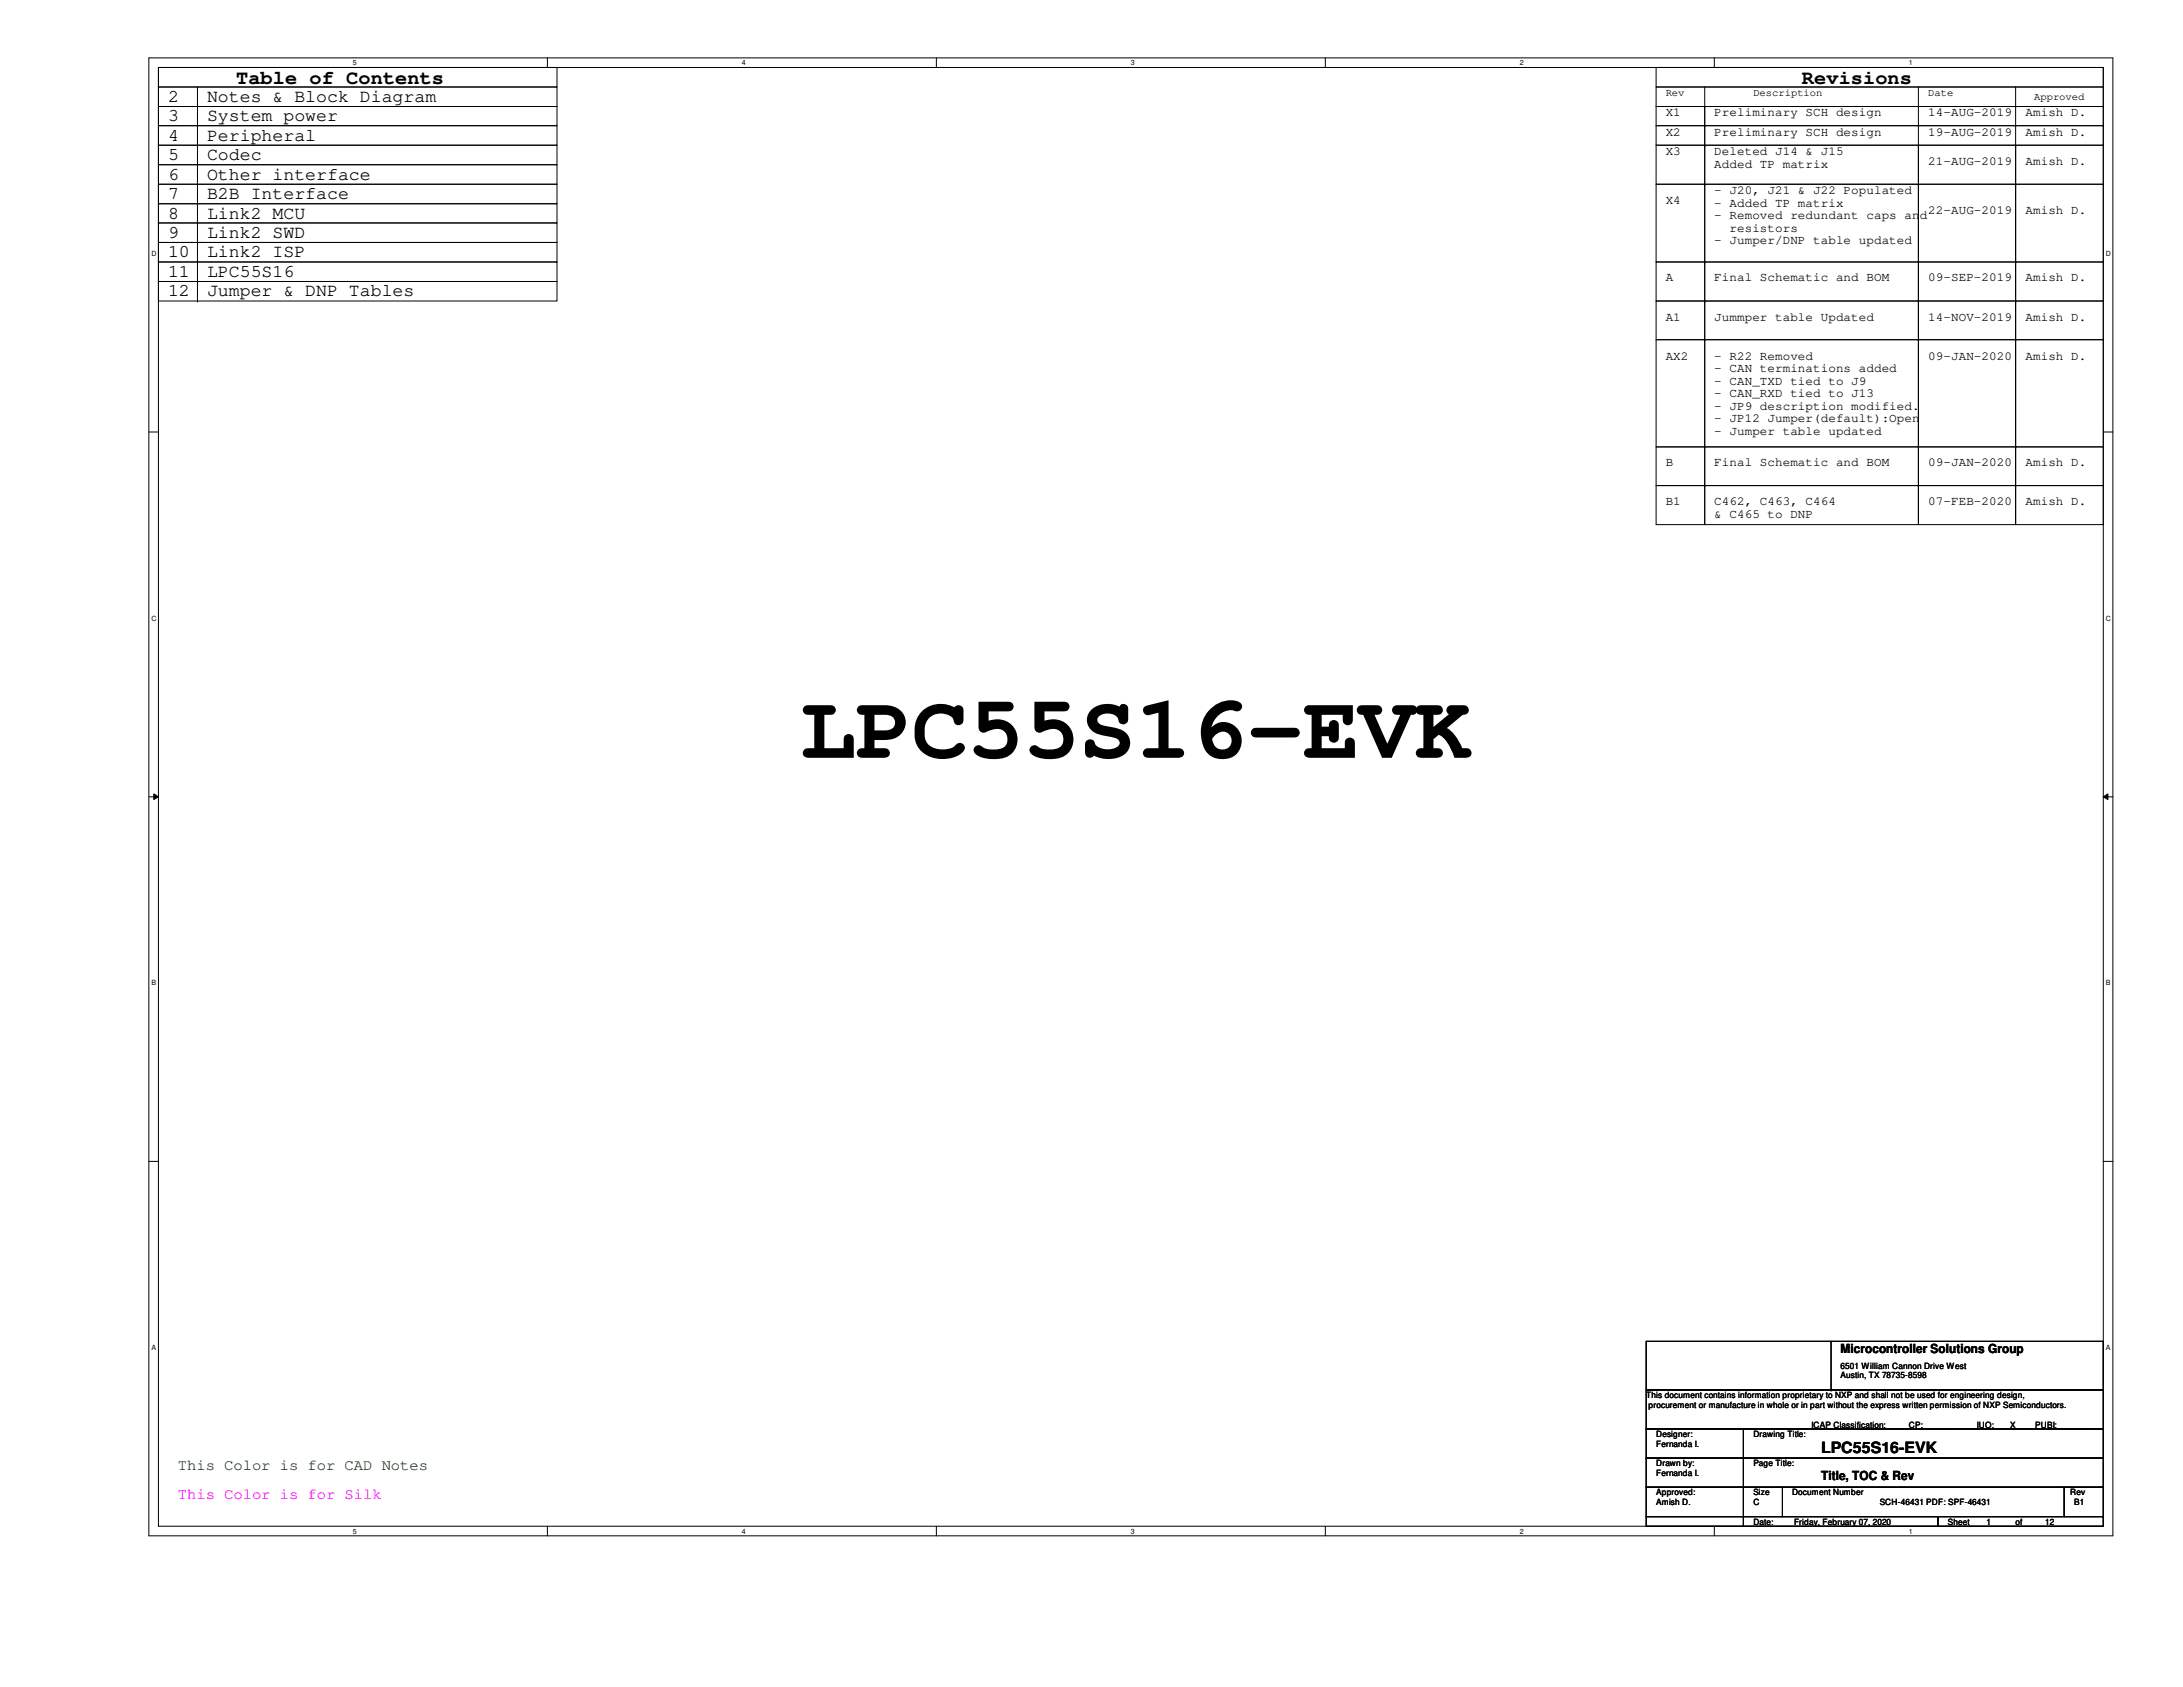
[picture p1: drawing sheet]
<svg xmlns="http://www.w3.org/2000/svg" width="279mm" height="216mm" viewBox="0 0 279 216" stroke-linecap="round" stroke-linejoin="round" font-family="sans-serif">
<defs><g id="words">
<text font-size="11.9" x="102.4" y="97">LPC55S16-EVK</text>
<g font-size="2.6">
<text x="30.2" y="10.8">Table of Contents</text>
<text x="230.6" y="10.8">Revisions</text>
</g>
<g font-size="2.3">
<text x="21.5" y="13">2</text>
<text x="21.5" y="15.5">3</text>
<text x="21.5" y="18">4</text>
<text x="26.5" y="15.5">System power</text>
<text x="26.5" y="13">Notes &amp; Block Diagram</text>
<text x="26.5" y="18">Peripheral</text>
<text x="21.5" y="20.5">5</text>
<text x="21.5" y="23">6</text>
<text x="26.5" y="23">Other interface</text>
<text x="26.5" y="20.5">Codec</text>
<text x="21.5" y="28">8</text>
<text x="21.5" y="25.5">7</text>
<text x="26.5" y="25.5">B2B Interface</text>
<text x="26.5" y="28">Link2 MCU</text>
<text x="21.5" y="30.4">9</text>
<text x="21.5" y="35.4">11</text>
<text x="21.5" y="32.9">10</text>
<text x="26.5" y="30.4">Link2 SWD</text>
<text x="26.5" y="35.4">LPC55S16</text>
<text x="26.5" y="32.9">Link2 ISP</text>
<text x="21.5" y="37.9">12</text>
<text x="26.5" y="37.9">Jumper &amp; DNP Tables</text>
</g>
<text font-size="2" x="233.1" y="186">LPC55S16-EVK</text>
<text font-size="2" fill="#008000" x="22.8" y="188.2">This Color is for CAD Notes</text>
<text font-size="2" fill="#f0f" x="22.8" y="191.9">This Color is for Silk</text>
<g font-size="1.6">
<text x="213.2" y="14.9">X1</text>
<text x="213.2" y="17.4">X2</text>
<text x="219.4" y="14.9">Preliminary SCH design</text>
<text x="219.4" y="17.4">Preliminary SCH design</text>
<text x="246.8" y="17.4">19-AUG-2019</text>
<text x="246.8" y="14.9">14-AUG-2019</text>
<text x="259.2" y="17.4">Amish D.</text>
<text x="259.2" y="14.9">Amish D.</text>
<text x="213.2" y="19.9">X3</text>
<text x="219.4" y="19.9">Deleted J14 &amp; J15</text>
<text x="219.4" y="21.5">Added TP matrix</text>
<text x="246.8" y="21.1">21-AUG-2019</text>
<text x="259.2" y="21.1">Amish D.</text>
<text x="213.2" y="26.1">X4</text>
<text x="219.4" y="24.8">- J20, J21 &amp; J22 Populated</text>
<text x="219.4" y="26.5">- Added TP matrix</text>
<text x="219.4" y="28.1">- Removed redundant caps and</text>
<text x="221.4" y="29.7">resistors</text>
<text x="246.8" y="27.3">22-AUG-2019</text>
<text x="259.2" y="27.3">Amish D.</text>
<text x="219.4" y="31.3">- Jumper/DNP table updated</text>
<text x="213.2" y="41">A1</text>
<text x="213.2" y="36">A</text>
<text x="219.4" y="41">Jummper table Updated</text>
<text x="219.4" y="36">Final Schematic and BOM</text>
<text x="246.8" y="41">14-NOV-2019</text>
<text x="246.8" y="36">09-SEP-2019</text>
<text x="259.2" y="36">Amish D.</text>
<text x="259.2" y="41">Amish D.</text>
<text x="213.2" y="46">AX2</text>
<text x="219.4" y="46">- R22 Removed</text>
<text x="219.4" y="47.6">- CAN terminations added</text>
<text x="246.8" y="46">09-JAN-2020</text>
<text x="259.2" y="46">Amish D.</text>
<text x="219.4" y="49.2">- CAN_TXD tied to J9</text>
<text x="219.4" y="50.8">- CAN_RXD tied to J13</text>
<text x="219.4" y="52.5">- JP9 description modified.</text>
<text x="213.2" y="59.7">B</text>
<text x="219.4" y="59.7">Final Schematic and BOM</text>
<text x="219.4" y="54.1">- JP12 Jumper(default):Open</text>
<text x="219.4" y="55.7">- Jumper table updated</text>
<text x="246.8" y="59.7">09-JAN-2020</text>
<text x="259.2" y="59.7">Amish D.</text>
<text x="213.2" y="64.7">B1</text>
<text x="219.4" y="64.7">C462, C463, C464</text>
<text x="246.8" y="64.7">07-FEB-2020</text>
<text x="259.2" y="64.7">Amish D.</text>
<text x="219.4" y="66.3">&amp; C465 to DNP</text>
<text x="235.6" y="173.2">Microcontroller Solutions Group</text>
<text x="233.1" y="189.4">Title, TOC &amp; Rev</text>
</g>
<g font-size="1.4">
<text x="213.2" y="12.3">Rev</text>
<text x="224.4" y="12.3">Description</text>
<text x="246.8" y="12.3">Date</text>
<text x="260.3" y="12.8">Approved</text>
</g>
<g font-size="1.1">
<text x="210.7" y="178.9">This document contains information proprietary to NXP and shall not be used for engineering design,</text>
<text x="235.6" y="175.2">6501 William Cannon Drive West</text>
<text x="235.6" y="176.4">Austin, TX 78735-8598</text>
<text x="211" y="180.2">procurement or manufacture in whole or in part without the express written permission of NXP Semiconductors.</text>
<text x="212" y="183.9">Designer:</text>
<text x="212" y="185.2">Fernanda I.</text>
<text x="224.4" y="183.9">Drawing Title:</text>
<text x="231.9" y="182.7">ICAP Classification:</text>
<text x="244.3" y="182.7">CP:</text>
<text x="247.4" y="182.7">____</text>
<text x="253" y="182.7">IUO:</text>
<text x="257.3" y="182.7">X</text>
<text x="260.5" y="182.7">PUBI:</text>
<text x="264.2" y="182.7">____</text>
<text x="212" y="187.7">Drawn by:</text>
<text x="212" y="191.4">Approved:</text>
<text x="212" y="188.9">Fernanda I.</text>
<text x="224.4" y="187.7">Page Title:</text>
<text x="224.4" y="191.4">Size</text>
<text x="229.4" y="191.4">Document Number</text>
<text x="265" y="191.4">Rev</text>
<text x="212" y="192.7">Amish D.</text>
<text x="224.4" y="195.2">Date:</text>
<text x="224.4" y="192.7">C</text>
<text x="229.6" y="195.2">Friday, February 07, 2020</text>
<text x="240.6" y="192.7">SCH-46431 PDF: SPF-46431</text>
<text x="249.3" y="195.2">Sheet</text>
<text x="254.3" y="195.2">1</text>
<text x="258" y="195.2">of</text>
<text x="261.7" y="195.2">12</text>
<text x="265.5" y="192.7">B1</text>
</g>
<g font-size=".9">
<text x="45.2" y="8.3">5</text>
<text x="95" y="8.3">4</text>
<text x="144.7" y="8.3">3</text>
<text x="194.5" y="8.3">2</text>
<text x="244.3" y="8.3">1</text>
<text x="19.4" y="32.8">D</text>
<text x="269.5" y="32.8">D</text>
<text x="19.4" y="79.4">C</text>
<text x="269.5" y="79.4">C</text>
<text x="19.4" y="126.1">B</text>
<text x="269.5" y="126.1">B</text>
<text x="19.4" y="172.8">A</text>
<text x="269.5" y="172.8">A</text>
<text x="45.2" y="196.3">5</text>
<text x="95" y="196.3">4</text>
<text x="144.7" y="196.3">3</text>
<text x="194.5" y="196.3">2</text>
<text x="244.3" y="196.3">1</text>
</g>
</g></defs>
<path d="M19.1 7.4h251.3v189.2h-251.3zM20.3 8.6h248.9v186.7h-248.9z" fill="none" stroke="#000" stroke-width=".13"/>
<g fill="#fff">
<path d="M45.2 7.5h.5v1.1h-.5z"/>
<path d="M45.2 195.5h.5v1h-.5z"/>
</g>
<path d="M70.1 7.4v1.2M70.1 195.3v1.3" fill="none" stroke="#000" stroke-width=".13"/>
<g fill="#fff">
<path d="M95 7.5h.5v1.1h-.5z"/>
<path d="M95 195.5h.5v1h-.5z"/>
</g>
<path d="M119.8 7.4v1.2M119.8 195.3v1.3" fill="none" stroke="#000" stroke-width=".13"/>
<g fill="#fff">
<path d="M144.7 7.5h.5v1.1h-.5z"/>
<path d="M144.7 195.5h.5v1h-.5z"/>
</g>
<path d="M169.6 7.4v1.2M169.6 195.3v1.3" fill="none" stroke="#000" stroke-width=".13"/>
<g fill="#fff">
<path d="M194.5 7.5h.5v1.1h-.5z"/>
<path d="M194.5 195.5h.5v1h-.5z"/>
</g>
<path d="M219.4 7.4v1.2M219.4 195.3v1.3" fill="none" stroke="#000" stroke-width=".13"/>
<g fill="#fff">
<path d="M244.3 7.5h.5v1.1h-.5z"/>
<path d="M244.3 195.5h.5v1h-.5z"/>
<path d="M19.4 32h.6v1h-.6z"/>
<path d="M269.5 32h.7v1h-.7z"/>
<path d="M19.4 78.6h.6v1h-.6z"/>
<path d="M269.5 78.6h.7v1h-.7z"/>
</g>
<path d="M19.1 55.3h1.2M269.2 55.3h1.2" fill="none" stroke="#000" stroke-width=".13"/>
<g fill="#fff">
<path d="M19.4 125.3h.6v1h-.6z"/>
<path d="M269.5 125.3h.6v1h-.6z"/>
</g>
<path d="M19.1 102h1.2M19.7 101.6l.6 .4-.6 .3zM269.2 102l.6-.4v.7zM269.2 102h1.2" fill="none" stroke="#000" stroke-width=".13"/>
<path d="M19.7 101.6l.6 .4-.6 .3zM269.2 102l.6-.4v.7z" fill="#000"/>
<g fill="#fff">
<path d="M19.4 172h.5v1h-.5z"/>
<path d="M269.5 172h.6v1h-.6z"/>
</g>
<g fill="none" stroke="#000" stroke-width=".13">
<path d="M20.3 8.6h51v2.5h-51zM20.3 11.1h51v2.5h-51zM20.3 13.6h51v2.5h-51zM20.3 16.1h51v2.5h-51zM20.3 18.6h51v2.5h-51zM25.3 13.6h.1M25.3 16.1h.1M25.3 18.6h.1M25.3 11.1v27.4M212 8.6h57.2v2.5h-57.2zM212 11.1h57.2v2.5h-57.2zM212 13.6h57.2v2.5h-57.2z"/>
<path d="M212 16.1h57.2v2.5h-57.2zM212 18.6h57.2v5h-57.2zM218.2 13.6h.1M218.2 16.1h.1M218.2 18.6h.1M218.2 11.1v56M245.5 13.6h.1M245.5 16.1h.1M245.5 18.6h.1M245.5 11.1v56M258 13.6h.1M258 16.1h.1"/>
<path d="M258 18.6h.1M258 11.1v56M20.3 21.1h51v2.5h-51zM20.3 33.5h51v2.5h-51zM20.3 28.5h51v2.5h-51zM20.3 23.6h51v2.5h-51zM20.3 31h51v2.5h-51zM20.3 26.1h51v2.4h-51zM20.3 36h51v2.5h-51zM25.3 21.1h.1M25.3 23.6h.1M25.3 26.1h.1"/>
<path d="M25.3 28.5h.1M25.3 31h.1M25.3 33.5h.1M25.3 36h.1M25.3 38.5h.1M212 23.6h57.2v9.9h-57.2zM212 33.5h57.2v5h-57.2zM212 38.5h57.2v5h-57.2zM218.2 23.6h.1M218.2 33.5h.1M218.2 38.5h.1M245.5 23.6h.1"/>
<path d="M245.5 33.5h.1M245.5 38.5h.1M258 23.6h.1M258 33.5h.1M258 38.5h.1M212 43.5h57.2v13.7h-57.2zM212 57.2h57.2v4.9h-57.2zM218.2 43.5h.1M218.2 57.2h.1M245.5 43.5h.1M245.5 57.2h.1M258 43.5h.1"/>
<path d="M258 57.2h.1M212 62.1h57.2v5h-57.2zM218.2 62.1h.1M245.5 62.1h.1M258 62.1h.1M19.1 148.6h1.2M269.2 148.6h1.2M210.7 177.9h58.5v5h-58.5zM210.7 171.7h58.5v6.2h-58.5zM234.4 177.9h.1M234.4 171.7v6.2M210.7 182.9h12.4v3.7h-12.4z"/>
<path d="M210.7 186.6h12.4v3.7h-12.4zM210.7 190.3h12.4v3.8h-12.4zM210.7 194.1h12.4v1.2h-12.4zM223.1 182.9h46.1v3.7h-46.1zM223.1 186.6h46.1v3.7h-46.1zM223.1 190.3h5v3.8h-5zM223.1 194.1h24.9v1.2h-24.9zM228.1 190.3h36.1v3.8h-36.1zM248 194.1h21.2v1.2h-21.2zM264.2 190.3h5v3.8h-5z"/>
</g>
<use href="#words"/>
</svg>
